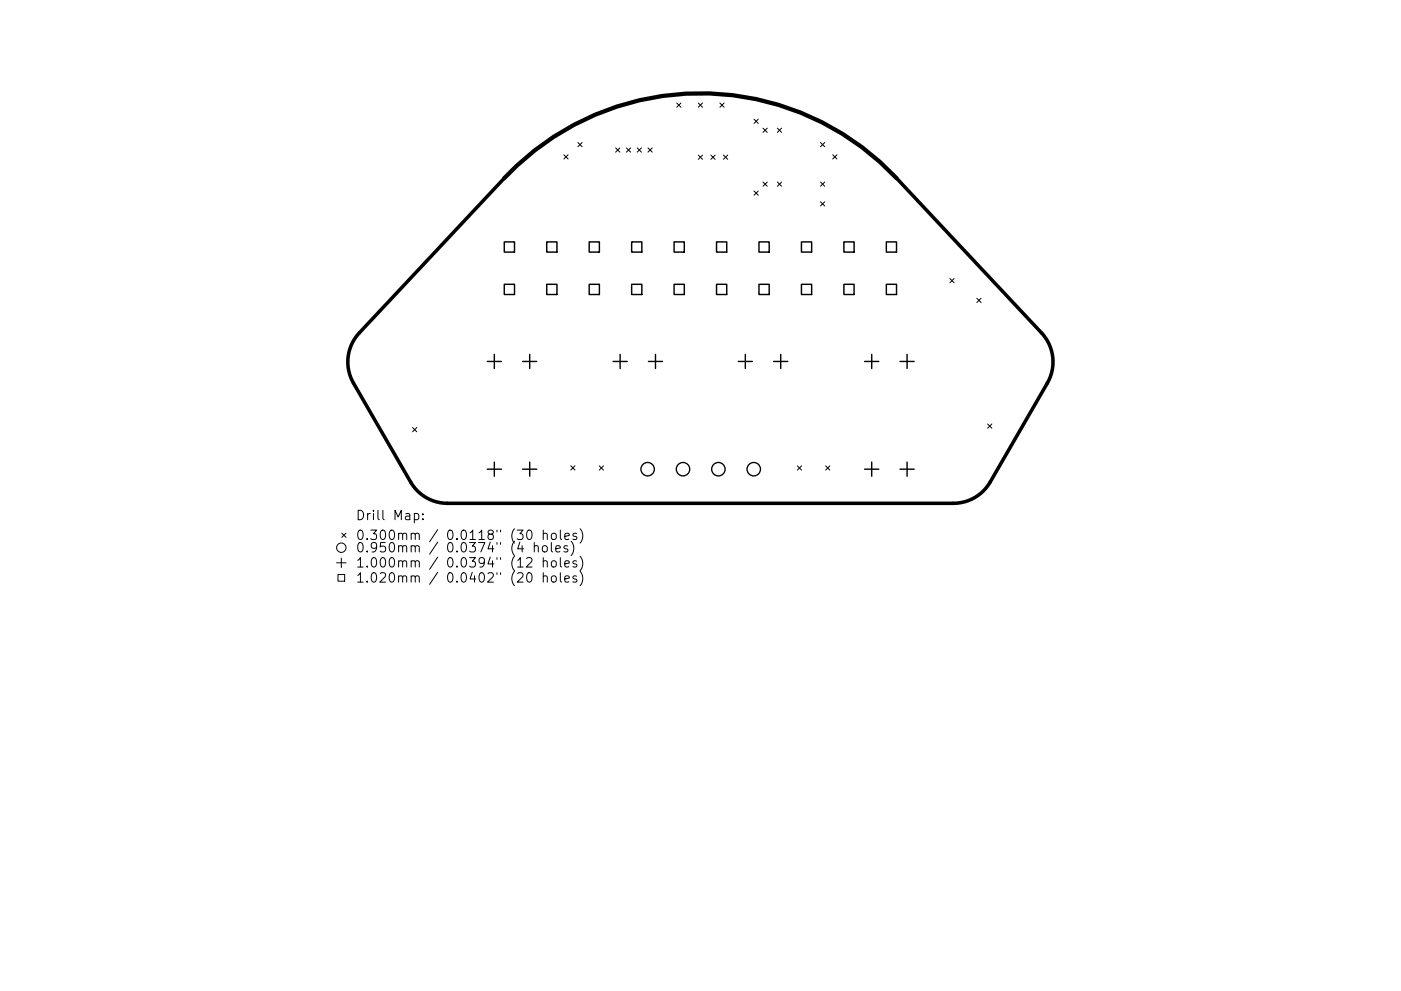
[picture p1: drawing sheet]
<svg xmlns="http://www.w3.org/2000/svg" width="297mm" height="210mm" viewBox="0 0 297 210" stroke-linecap="round" stroke-linejoin="round" font-family="sans-serif">
<defs><g id="words">
<g font-size="2.8">
<text x="75.4" y="110.4">Drill Map:</text>
<text x="75.4" y="114.6">0.300mm / 0.0118&quot; (30 holes)</text>
<text x="75.4" y="117.2">0.950mm / 0.0374&quot; (4 holes)</text>
<text x="75.4" y="120.4">1.000mm / 0.0394&quot; (12 holes)</text>
<text x="75.4" y="123.6">1.020mm / 0.0402&quot; (20 holes)</text>
</g>
</g></defs>
<path d="M106.9 37.8l-30.7 32.8a9 9 0 0 0-1.3 10.7l12.2 21a9 9 0 0 0 7.8 4.5h107.2a9 9 0 0 0 7.8-4.5l12.2-21a9 9 0 0 0-1.3-10.7l-30.7-32.8" fill="none" stroke="#000" stroke-width=".75"/>
<path d="M106.9 37.8a57 57 0 0 1 83.2 0" fill="none" stroke="#000" stroke-width=".9"/>
<g fill="none" stroke="#000" stroke-width=".21">
<path d="M119.6 32.8l.9 .9M120.5 32.8l-.9 .9M122.5 30.2l.9 .9M123.4 30.2l-.9 .9M130.5 31.4l.9 .9M131.4 31.4l-.9 .9M132.8 31.4l.9 .9M133.7 31.4l-.9 .9M135.1 31.4l.9 .9M136 31.4l-.9 .9M137.4 31.4l.9 .9M138.3 31.4l-.9 .9"/>
<path d="M143.5 21.9l.9 .9M144.4 21.9l-.9 .9M148.1 21.9l.9 .9M148.1 32.9l.9 .9M149 21.9l-.9 .9M149 32.9l-.9 .9M150.7 32.9l.9 .9M151.6 32.9l-.9 .9M152.6 21.9l.9 .9M153.4 32.9l.9 .9M153.5 21.9l-.9 .9M154.3 32.9l-.9 .9"/>
<path d="M159.9 25.3l.9 .9M160.8 25.3l-.9 .9M161.8 27.2l.9 .9M161.8 38.6l.9 .9M162.7 38.6l-.9 .9M162.7 27.2l-.9 .9M164.8 38.6l.9 .9M164.8 27.2l.9 .9M165.7 27.2l-.9 .9M165.7 38.6l-.9 .9M174 30.2l.9 .9M174 38.6l.9 .9"/>
<path d="M174.9 30.2l-.9 .9M174.9 38.6l-.9 .9M176.6 32.8l.9 .9M177.5 32.8l-.9 .9M159.9 40.5l.9 .9M160.8 40.5l-.9 .9M174 42.8l.9 .9M174.9 42.8l-.9 .9M201.4 59.1l.9 .9M202.3 59.1l-.9 .9M207.1 63.3l.9 .9M208 63.3l-.9 .9"/>
<path d="M87.5 90.7l.9 .9M88.4 90.7l-.9 .9M121 98.8l.9 .9M121.9 98.8l-.9 .9M127.1 98.8l.9 .9M128 98.8l-.9 .9M169.1 98.8l.9 .9M170 98.8l-.9 .9M175.1 98.8l.9 .9M176 98.8l-.9 .9M209.4 90l.9 .9M210.3 90l-.9 .9"/>
<path d="M71.4 119.4h2M72.4 118.4v2M72.5 113.1l.9 .9M73.4 113.1l-.9 .9M87.8 109l.6-.1 .4 .4v.6l-.2 .3h-.8M89.7 110.1v.2M89.7 109v.2M111.7 118.5l.2-.2h.5l.3 .2 .1 .4-.1 .3-1.1 1.1h1.2M111.8 112.7l.5-.2a1.25 1.25 0 0 1 0 2l-.4-.1-.1-.3-.1-.9zM113.3 116a.5 .5 0 0 1 .8 .1v1M113.3 115.1v2M115.1 116a.54 .54 0 0 1 .5-.2 .54 .54 0 0 1 .4 .4v.5a.54 .54 0 0 1-.5 .4 .54 .54 0 0 1-.5-.4z"/>
<path d="M115.2 113.3a.5 .5 0 0 1 .8 .1v1.1M115.2 119.2l.3-.2 .4 .1 .1 1.2M115.2 112.5v2M115.2 118.3v2M116.9 115.1v1.7l.3 .3M117 113.3a.54 .54 0 0 1 .5-.2 .54 .54 0 0 1 .4 .4v.6a.54 .54 0 0 1-.5 .4 .54 .54 0 0 1-.5-.4zM117 119.2l.3-.2 .5 .1 .1 .3v.5a.54 .54 0 0 1-.5 .4 .54 .54 0 0 1-.5-.4zM117.8 116.4l1-.1-.1-.4-.6-.1-.3 .3 .1 .9h.8M118.8 112.5v1.7l.3 .3M118.8 118.3v1.7l.3 .3M119.8 113.8l.9-.2-.1-.4-.6-.1-.2 .3v1h.8M119.8 119.6l.9-.1-.1-.4-.6-.1-.2 .3v.9h.8"/>
<path d="M120.3 115.9l-.5-.1-.2 .3 .1 .2 .6 .2v.5h-.7M121.1 114.8a2.29 2.29 0 0 1 0 3.1M122.2 113.2l-.4-.1-.3 .3 .1 .3 .6 .2v.5h-.7M122.2 119.1l-.4-.1-.3 .3 .1 .2 .6 .2v.5h-.7M123 112.2a2.29 2.29 0 0 1 0 3M123 118a2.29 2.29 0 0 1 0 3.1M71.7 121.9h1.4v1.4h-1.4zM111.8 121.7l.5-.2a1.25 1.25 0 0 1 0 2l-.4-.1-.1-.3-.1-.8zM115.2 122.4a.5 .5 0 0 1 .8 .1v1M115.2 121.5v2M117 122.4a.54 .54 0 0 1 .5-.2 .54 .54 0 0 1 .4 .4l-.1 .7a.54 .54 0 0 1-.5 .2 .54 .54 0 0 1-.4-.4zM118.8 121.5v1.7l.3 .3"/>
<path d="M119.8 122.8l.9-.1-.1-.4-.6-.1-.2 .3v.9h.8M122.2 122.3l-.4-.1-.3 .3 .1 .2 .6 .2v.5h-.7M123 121.2a2.29 2.29 0 0 1 0 3.1"/>
<circle cx="72.4" cy="116.2" r="1"/>
</g>
<g fill="none" stroke="#000" stroke-width=".29">
<circle cx="137.3" cy="99.5" r="1.42"/>
<circle cx="144.8" cy="99.5" r="1.43"/>
<circle cx="152.3" cy="99.5" r="1.42"/>
<circle cx="159.8" cy="99.5" r="1.43"/>
</g>
<g fill="none" stroke="#000" stroke-width=".3">
<path d="M103.3 76.7h3M104.8 75.2v3M110.8 76.7h3M112.3 75.2v3M130 76.7h3M131.5 75.2v3M137.5 76.7h3M139 75.2v3M156.5 76.7h3M158 75.2v3M164 76.7h3M165.5 75.2v3"/>
<path d="M183.3 76.7h3M184.8 75.2v3M190.8 76.7h3M192.3 75.2v3M103.3 99.5h3M104.8 98v3M110.8 99.5h3M112.3 98v3M183.3 99.5h3M184.8 98v3M190.8 99.5h3M192.3 98v3"/>
</g>
<g fill="none" stroke="#000" stroke-width=".31">
<path d="M106.9 51.3h2.2v2.2h-2.2zM115.9 51.3h2.2v2.2h-2.2zM124.9 51.3h2.2v2.2h-2.2zM133.9 51.3h2.2v2.2h-2.2zM142.9 51.3h2.2v2.2h-2.2zM151.9 51.3h2.2v2.2h-2.2zM160.9 51.3h2.2v2.2h-2.2zM169.9 51.3h2.2v2.2h-2.2zM178.9 51.3h2.2v2.2h-2.2zM187.9 51.3h2.2v2.2h-2.2zM106.9 60.3h2.2v2.2h-2.2zM115.9 60.3h2.2v2.2h-2.2z"/>
<path d="M124.9 60.3h2.2v2.2h-2.2zM133.9 60.3h2.2v2.2h-2.2zM142.9 60.3h2.2v2.2h-2.2zM151.9 60.3h2.2v2.2h-2.2zM160.9 60.3h2.2v2.2h-2.2zM169.9 60.3h2.2v2.2h-2.2zM178.9 60.3h2.2v2.2h-2.2zM187.9 60.3h2.2v2.2h-2.2z"/>
</g>
<use href="#words"/>
</svg>
